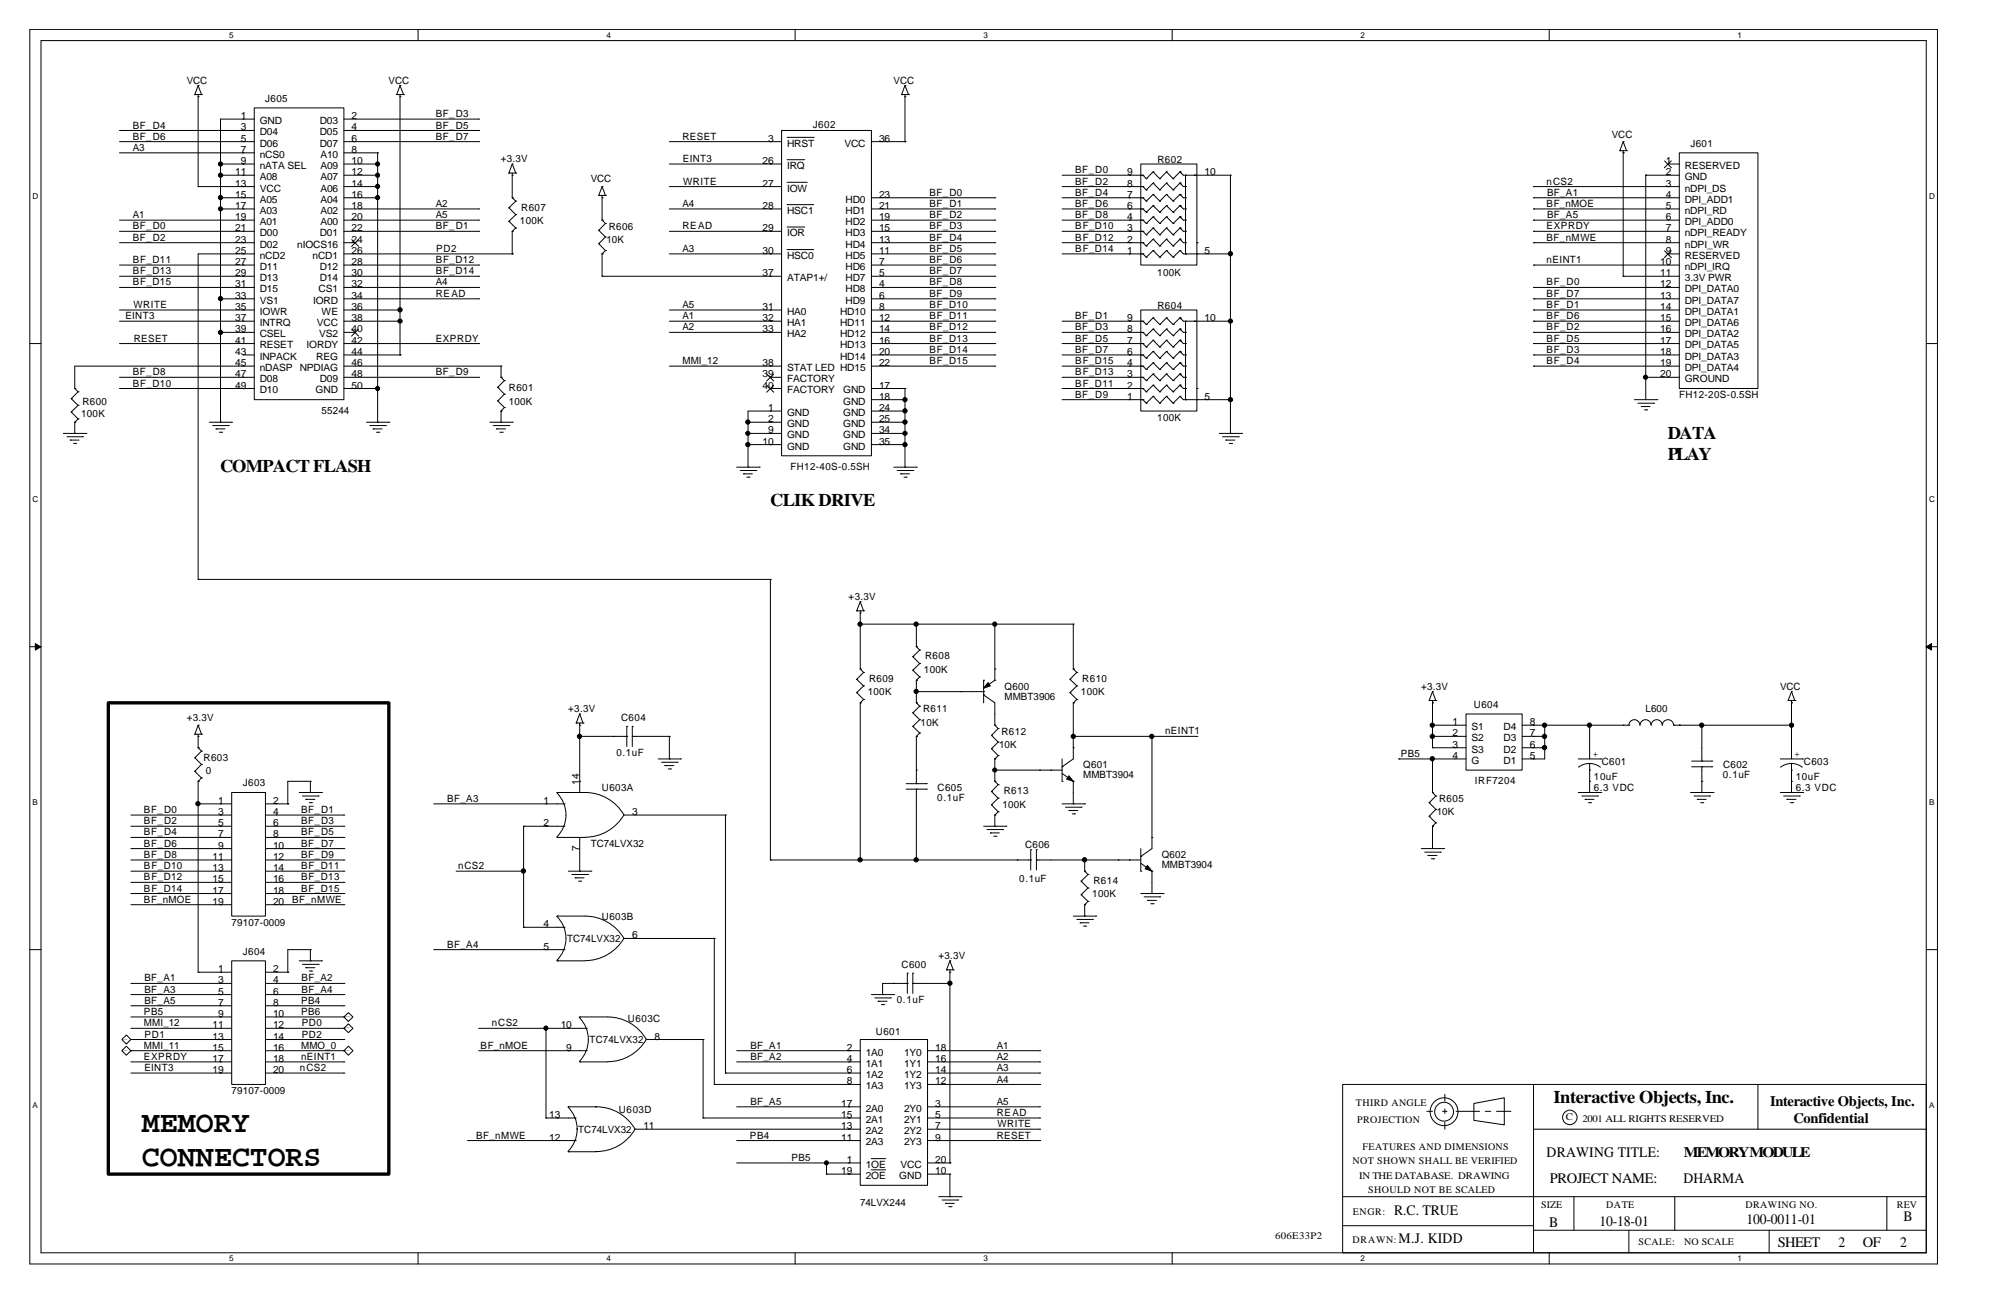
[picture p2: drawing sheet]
<svg xmlns="http://www.w3.org/2000/svg" width="432mm" height="279mm" viewBox="0 0 432 279" stroke-linecap="round" stroke-linejoin="round" font-family="sans-serif">
<defs><g id="words">
<g font-size="6.5">
<text x="30.6" y="244.3">MEMORY</text>
<text x="30.6" y="251.6">CONNECTORS</text>
</g>
<g font-size="3.9">
<text x="359.9" y="94.7">DATA</text>
<text x="47.5" y="101.9">COMPACT FLASH</text>
<text x="359.9" y="99.2">PLAY</text>
<text x="166.2" y="109.2">CLIK DRIVE</text>
<text x="335.2" y="238">Interactive Objects, Inc.</text>
</g>
<g font-size="3.1">
<text x="382" y="238.6">Interactive Objects, Inc.</text>
<text x="387" y="242.3">Confidential</text>
<text x="333.8" y="249.6">DRAWING TITLE:</text>
<text x="363.3" y="249.7">MEMORY MODULE</text>
<text x="334.5" y="255.2">PROJECT NAME:</text>
<text x="363.3" y="255.2">DHARMA</text>
<text x="300.8" y="262.2">R.C. TRUE</text>
<text x="410.8" y="263.4">B</text>
<text x="301.8" y="268.3">M.J. KIDD</text>
<text x="334.3" y="264.6">B</text>
<text x="345.1" y="264.4">10-18-01</text>
<text x="376.9" y="264.2">100-0011-01</text>
<text x="383.6" y="269">SHEET</text>
<text x="396.7" y="269">2</text>
<text x="402" y="269">OF</text>
<text x="410" y="269">2</text>
</g>
<g font-size="2.2">
<text x="40.3" y="18.1">VCC</text>
<text x="57.2" y="21.9">J605</text>
<text x="83.9" y="18.1">VCC</text>
<text x="192.8" y="18.1">VCC</text>
<text x="28.7" y="27.7">BF_D4</text>
<text x="51.9" y="25.7">1</text>
<text x="51.9" y="28.2">3</text>
<text x="56" y="26.8">GND</text>
<text x="56" y="29.2">D04</text>
<text x="69" y="26.8">D03</text>
<text x="69" y="29.2">D05</text>
<text x="75.9" y="25.7">2</text>
<text x="75.9" y="28.2">4</text>
<text x="94" y="25.3">BF_D3</text>
<text x="94" y="27.7">BF_D5</text>
<text x="175.4" y="27.5">J602</text>
<text x="347.8" y="29.7">VCC</text>
<text x="28.7" y="30.1">BF_D6</text>
<text x="28.7" y="32.6">A3</text>
<text x="51.9" y="30.6">5</text>
<text x="51.9" y="33">7</text>
<text x="51.9" y="35.4">9</text>
<text x="56" y="31.6">D06</text>
<text x="56" y="34">nCS0</text>
<text x="69" y="31.6">D07</text>
<text x="69.1" y="34">A10</text>
<text x="75.9" y="33">8</text>
<text x="75.9" y="35.4">10</text>
<text x="75.9" y="30.6">6</text>
<text x="94" y="30.1">BF_D7</text>
<text x="108.1" y="35">+3.3V</text>
<text x="147.3" y="30.1">RESET</text>
<text x="147.4" y="35">EINT3</text>
<text x="164.5" y="35.4">26</text>
<text x="165.7" y="30.6">3</text>
<text x="169.8" y="31.6">HRST</text>
<text x="182.2" y="31.6">VCC</text>
<text x="189.7" y="30.6">36</text>
<text x="249.8" y="35.3">R602</text>
<text x="359.5" y="35.4">1</text>
<text x="364.8" y="31.6">J601</text>
<text x="50.8" y="37.8">11</text>
<text x="50.8" y="40.3">13</text>
<text x="56" y="36.4">nATA SEL</text>
<text x="56" y="38.9">A08</text>
<text x="56" y="41.3">VCC</text>
<text x="69.1" y="36.4">A09</text>
<text x="69.1" y="38.9">A07</text>
<text x="69.1" y="41.3">A06</text>
<text x="75.9" y="37.8">12</text>
<text x="75.9" y="40.3">14</text>
<text x="127.5" y="39.4">VCC</text>
<text x="147.4" y="39.8">WRITE</text>
<text x="164.5" y="40.3">27</text>
<text x="169.8" y="36.4">IRQ</text>
<text x="169.8" y="41.3">IOW</text>
<text x="232" y="37.4">BF_D0</text>
<text x="232" y="39.8">BF_D2</text>
<text x="243.2" y="40.3">8</text>
<text x="243.2" y="37.8">9</text>
<text x="259.9" y="37.8">10</text>
<text x="333.8" y="39.8">nCS2</text>
<text x="359.5" y="37.8">2</text>
<text x="359.5" y="40.3">3</text>
<text x="363.6" y="36.4">RESERVED</text>
<text x="363.6" y="38.9">GND</text>
<text x="363.6" y="41.3">nDPI_DS</text>
<text x="28.7" y="47.1">A1</text>
<text x="50.8" y="42.7">15</text>
<text x="50.8" y="45.1">17</text>
<text x="50.8" y="47.5">19</text>
<text x="56" y="43.7">A05</text>
<text x="56" y="46.1">A03</text>
<text x="69.1" y="43.7">A04</text>
<text x="69.1" y="46.1">A02</text>
<text x="75.9" y="42.7">16</text>
<text x="75.9" y="45.1">18</text>
<text x="75.9" y="47.5">20</text>
<text x="94" y="47.1">A5</text>
<text x="94" y="44.7">A2</text>
<text x="112.5" y="45.4">R607</text>
<text x="147.3" y="44.7">A4</text>
<text x="164.5" y="45.1">28</text>
<text x="169.8" y="46.1">HSC1</text>
<text x="182.5" y="46.1">HD1</text>
<text x="182.5" y="43.7">HD0</text>
<text x="189.7" y="47.5">19</text>
<text x="189.7" y="45.1">21</text>
<text x="189.7" y="42.7">23</text>
<text x="200.6" y="42.2">BF_D0</text>
<text x="200.6" y="44.7">BF_D1</text>
<text x="200.6" y="47.1">BF_D2</text>
<text x="232" y="42.2">BF_D4</text>
<text x="232" y="44.7">BF_D6</text>
<text x="232" y="47.1">BF_D8</text>
<text x="243.2" y="47.5">4</text>
<text x="243.2" y="45.1">6</text>
<text x="243.2" y="42.7">7</text>
<text x="333.8" y="44.7">BF_nMOE</text>
<text x="333.8" y="47.1">BF_A5</text>
<text x="333.8" y="42.2">BF_A1</text>
<text x="359.5" y="42.7">4</text>
<text x="359.5" y="45.1">5</text>
<text x="359.5" y="47.5">6</text>
<text x="363.6" y="43.7">DPI_ADD1</text>
<text x="363.6" y="46.1">nDPI_RD</text>
<text x="28.7" y="49.5">BF_D0</text>
<text x="28.7" y="51.9">BF_D2</text>
<text x="50.8" y="49.9">21</text>
<text x="50.8" y="52.4">23</text>
<text x="56" y="48.6">A01</text>
<text x="56" y="51">D00</text>
<text x="56" y="53.4">D02</text>
<text x="64.1" y="53.4">nIOCS16</text>
<text x="69" y="51">D01</text>
<text x="69.1" y="48.6">A00</text>
<text x="75.9" y="49.9">22</text>
<text x="75.9" y="52.4">24</text>
<text x="94" y="49.5">BF_D1</text>
<text x="112.2" y="48.3">100K</text>
<text x="130.9" y="52.5">10K</text>
<text x="131.4" y="49.5">R606</text>
<text x="147.3" y="49.5">READ</text>
<text x="164.5" y="49.9">29</text>
<text x="169.8" y="51">IOR</text>
<text x="182.5" y="53.4">HD4</text>
<text x="182.5" y="51">HD3</text>
<text x="182.5" y="48.6">HD2</text>
<text x="189.7" y="52.4">13</text>
<text x="189.7" y="49.9">15</text>
<text x="200.6" y="49.5">BF_D3</text>
<text x="200.6" y="51.9">BF_D4</text>
<text x="232" y="49.5">BF_D10</text>
<text x="232" y="51.9">BF_D12</text>
<text x="243.2" y="49.9">3</text>
<text x="243.2" y="52.4">2</text>
<text x="333.8" y="49.5">EXPRDY</text>
<text x="333.8" y="51.9">BF_nMWE</text>
<text x="359.5" y="49.9">7</text>
<text x="359.5" y="52.4">8</text>
<text x="363.6" y="48.6">DPI_ADD0</text>
<text x="363.6" y="51">nDPI_READY</text>
<text x="363.6" y="53.4">nDPI_WR</text>
<text x="28.7" y="56.8">BF_D11</text>
<text x="28.7" y="59.2">BF_D13</text>
<text x="50.8" y="54.8">25</text>
<text x="50.8" y="57.2">27</text>
<text x="50.8" y="59.6">29</text>
<text x="56" y="55.8">nCD2</text>
<text x="56" y="58.3">D11</text>
<text x="67.4" y="55.8">nCD1</text>
<text x="69" y="58.3">D12</text>
<text x="75.9" y="54.8">26</text>
<text x="75.9" y="57.2">28</text>
<text x="75.9" y="59.6">30</text>
<text x="94" y="56.8">BF_D12</text>
<text x="94" y="59.2">BF_D14</text>
<text x="94.1" y="54.4">PD2</text>
<text x="147.3" y="54.4">A3</text>
<text x="164.5" y="59.6">37</text>
<text x="164.5" y="54.8">30</text>
<text x="169.8" y="55.8">HSC0</text>
<text x="182.5" y="58.3">HD6</text>
<text x="182.5" y="55.8">HD5</text>
<text x="189.7" y="59.6">5</text>
<text x="189.7" y="57.2">7</text>
<text x="189.7" y="54.8">11</text>
<text x="200.6" y="56.8">BF_D6</text>
<text x="200.6" y="54.4">BF_D5</text>
<text x="200.6" y="59.2">BF_D7</text>
<text x="232" y="54.4">BF_D14</text>
<text x="243.2" y="54.8">1</text>
<text x="249.7" y="59.5">100K</text>
<text x="259.9" y="54.8">5</text>
<text x="333.8" y="56.8">nEINT1</text>
<text x="358.3" y="57.2">10</text>
<text x="358.3" y="59.6">11</text>
<text x="359.5" y="54.8">9</text>
<text x="363.6" y="55.8">RESERVED</text>
<text x="363.6" y="58.3">nDPI_IRQ</text>
<text x="28.7" y="61.6">BF_D15</text>
<text x="50.8" y="62">31</text>
<text x="50.8" y="64.5">33</text>
<text x="56" y="60.7">D13</text>
<text x="56" y="63.1">D15</text>
<text x="56" y="65.5">VS1</text>
<text x="67.6" y="65.5">IORD</text>
<text x="68.7" y="63.1">CS1</text>
<text x="69" y="60.7">D14</text>
<text x="75.9" y="62">32</text>
<text x="75.9" y="64.5">34</text>
<text x="94" y="61.6">A4</text>
<text x="94" y="64.1">READ</text>
<text x="169.8" y="60.7">ATAP1+/</text>
<text x="182.5" y="63.1">HD8</text>
<text x="182.5" y="60.7">HD7</text>
<text x="182.5" y="65.5">HD9</text>
<text x="189.7" y="62">4</text>
<text x="189.7" y="64.5">6</text>
<text x="200.6" y="64.1">BF_D9</text>
<text x="200.6" y="61.6">BF_D8</text>
<text x="333.8" y="61.6">BF_D0</text>
<text x="333.8" y="64.1">BF_D7</text>
<text x="358.3" y="62">12</text>
<text x="358.3" y="64.5">13</text>
<text x="363.6" y="60.7">3.3V PWR</text>
<text x="363.6" y="63.1">DPI_DATA0</text>
<text x="363.6" y="65.5">DPI_DATA7</text>
<text x="27.1" y="68.9">EINT3</text>
<text x="28.8" y="66.5">WRITE</text>
<text x="50.8" y="66.9">35</text>
<text x="50.8" y="69.3">37</text>
<text x="50.8" y="71.7">39</text>
<text x="56" y="67.9">IOWR</text>
<text x="56" y="70.4">INTRQ</text>
<text x="68.4" y="70.4">VCC</text>
<text x="69.4" y="67.9">WE</text>
<text x="75.9" y="66.9">36</text>
<text x="75.9" y="71.7">40</text>
<text x="75.9" y="69.3">38</text>
<text x="147.3" y="66.5">A5</text>
<text x="147.3" y="71.3">A2</text>
<text x="147.3" y="68.9">A1</text>
<text x="164.5" y="66.9">31</text>
<text x="164.5" y="69.3">32</text>
<text x="164.5" y="71.7">33</text>
<text x="169.8" y="67.9">HA0</text>
<text x="169.8" y="70.4">HA1</text>
<text x="181.3" y="67.9">HD10</text>
<text x="181.3" y="70.4">HD11</text>
<text x="189.7" y="66.9">8</text>
<text x="189.7" y="69.3">12</text>
<text x="189.7" y="71.7">14</text>
<text x="200.6" y="66.5">BF_D10</text>
<text x="200.6" y="68.9">BF_D11</text>
<text x="200.6" y="71.3">BF_D12</text>
<text x="232" y="71.3">BF_D3</text>
<text x="232" y="68.9">BF_D1</text>
<text x="243.2" y="71.7">8</text>
<text x="243.2" y="69.3">9</text>
<text x="249.8" y="66.7">R604</text>
<text x="259.9" y="69.3">10</text>
<text x="333.8" y="71.3">BF_D2</text>
<text x="333.8" y="66.5">BF_D1</text>
<text x="333.8" y="68.9">BF_D6</text>
<text x="358.3" y="66.9">14</text>
<text x="358.3" y="69.3">15</text>
<text x="358.3" y="71.7">16</text>
<text x="363.6" y="67.9">DPI_DATA1</text>
<text x="363.6" y="70.4">DPI_DATA6</text>
<text x="28.9" y="73.7">RESET</text>
<text x="50.8" y="74.1">41</text>
<text x="50.8" y="76.6">43</text>
<text x="56" y="72.8">CSEL</text>
<text x="56" y="75.2">RESET</text>
<text x="56" y="77.6">INPACK</text>
<text x="66.2" y="75.2">IORDY</text>
<text x="68.2" y="77.6">REG</text>
<text x="68.9" y="72.8">VS2</text>
<text x="75.9" y="76.6">44</text>
<text x="75.9" y="74.1">42</text>
<text x="94" y="73.7">EXPRDY</text>
<text x="169.8" y="72.8">HA2</text>
<text x="181.3" y="72.8">HD12</text>
<text x="181.3" y="75.2">HD13</text>
<text x="181.3" y="77.6">HD14</text>
<text x="189.7" y="74.1">16</text>
<text x="189.7" y="76.6">20</text>
<text x="200.6" y="76.2">BF_D14</text>
<text x="200.6" y="73.7">BF_D13</text>
<text x="232" y="76.2">BF_D7</text>
<text x="232" y="73.7">BF_D5</text>
<text x="243.2" y="76.6">6</text>
<text x="243.2" y="74.1">7</text>
<text x="333.8" y="76.2">BF_D3</text>
<text x="333.8" y="73.7">BF_D5</text>
<text x="358.3" y="74.1">17</text>
<text x="358.3" y="76.6">18</text>
<text x="363.6" y="72.8">DPI_DATA2</text>
<text x="363.6" y="75.2">DPI_DATA5</text>
<text x="363.6" y="77.6">DPI_DATA3</text>
<text x="28.7" y="83.4">BF_D10</text>
<text x="28.7" y="81">BF_D8</text>
<text x="50.8" y="79">45</text>
<text x="50.8" y="81.4">47</text>
<text x="50.8" y="83.8">49</text>
<text x="56" y="80.1">nDASP</text>
<text x="56" y="82.5">D08</text>
<text x="64.7" y="80.1">NPDIAG</text>
<text x="69" y="82.5">D09</text>
<text x="75.9" y="81.4">48</text>
<text x="75.9" y="83.8">50</text>
<text x="75.9" y="79">46</text>
<text x="94" y="81">BF_D9</text>
<text x="147.3" y="78.6">MMI_12</text>
<text x="164.5" y="79">38</text>
<text x="164.5" y="81.4">39</text>
<text x="164.5" y="83.8">40</text>
<text x="169.8" y="80.1">STAT LED HD15</text>
<text x="169.8" y="82.5">FACTORY</text>
<text x="189.7" y="83.8">17</text>
<text x="189.7" y="79">22</text>
<text x="200.6" y="78.6">BF_D15</text>
<text x="232" y="78.6">BF_D15</text>
<text x="232" y="81">BF_D13</text>
<text x="232" y="83.4">BF_D11</text>
<text x="243.2" y="81.4">3</text>
<text x="243.2" y="79">4</text>
<text x="243.2" y="83.8">2</text>
<text x="333.8" y="78.6">BF_D4</text>
<text x="358.3" y="79">19</text>
<text x="358.3" y="81.4">20</text>
<text x="363.6" y="80.1">DPI_DATA4</text>
<text x="363.6" y="82.5">GROUND</text>
<text x="17.5" y="90">100K</text>
<text x="17.8" y="87.3">R600</text>
<text x="56" y="84.9">D10</text>
<text x="68.1" y="84.9">GND</text>
<text x="69.3" y="89.2">55244</text>
<text x="109.8" y="87.3">100K</text>
<text x="109.8" y="84.4">R601</text>
<text x="165.7" y="88.7">1</text>
<text x="169.8" y="89.7">GND</text>
<text x="169.8" y="84.9">FACTORY</text>
<text x="181.9" y="84.9">GND</text>
<text x="181.9" y="87.3">GND</text>
<text x="181.9" y="89.7">GND</text>
<text x="189.7" y="86.2">18</text>
<text x="189.7" y="88.7">24</text>
<text x="232" y="85.8">BF_D9</text>
<text x="243.2" y="86.2">1</text>
<text x="259.9" y="86.2">5</text>
<text x="362.3" y="85.9">FH12-20S-0.5SH</text>
<text x="164.5" y="95.9">10</text>
<text x="165.7" y="91.1">2</text>
<text x="165.7" y="93.5">9</text>
<text x="169.8" y="92.2">GND</text>
<text x="169.8" y="94.6">GND</text>
<text x="181.9" y="92.2">GND</text>
<text x="181.9" y="94.6">GND</text>
<text x="189.7" y="91.1">25</text>
<text x="189.7" y="93.5">34</text>
<text x="189.7" y="95.9">35</text>
<text x="249.7" y="90.9">100K</text>
<text x="169.8" y="97">GND</text>
<text x="170.6" y="101.3">FH12-40S-0.5SH</text>
<text x="181.9" y="97">GND</text>
<text x="183.1" y="129.5">+3.3V</text>
<text x="199.6" y="142.3">R608</text>
<text x="187.5" y="147.1">R609</text>
<text x="199.4" y="145.2">100K</text>
<text x="216.8" y="148.8">Q600</text>
<text x="233.6" y="147.1">R610</text>
<text x="306.7" y="148.8">+3.3V</text>
<text x="384.1" y="148.8">VCC</text>
<text x="40.3" y="155.6">+3.3V</text>
<text x="122.6" y="153.7">+3.3V</text>
<text x="134" y="155.6">C604</text>
<text x="187.3" y="150">100K</text>
<text x="199.2" y="153.7">R611</text>
<text x="216.8" y="151">MMBT3906</text>
<text x="233.3" y="150">100K</text>
<text x="318.1" y="152.7">U604</text>
<text x="355.1" y="153.7">L600</text>
<text x="198.6" y="156.5">10K</text>
<text x="215.6" y="161.4">10K</text>
<text x="216.1" y="158.5">R612</text>
<text x="251.4" y="158.5">nEINT1</text>
<text x="313.4" y="156.5">1</text>
<text x="313.4" y="158.9">2</text>
<text x="313.4" y="161.3">3</text>
<text x="317.5" y="157.5">S1</text>
<text x="317.5" y="159.9">S2</text>
<text x="324.4" y="159.9">D3</text>
<text x="324.4" y="157.5">D4</text>
<text x="330.1" y="161.3">6</text>
<text x="330.1" y="158.9">7</text>
<text x="330.1" y="156.5">8</text>
<text x="43.9" y="164.3">R603</text>
<text x="44.4" y="167">0</text>
<text x="133" y="163.1">0.1uF</text>
<text x="233.8" y="165.8">Q601</text>
<text x="233.8" y="167.9">MMBT3904</text>
<text x="302.3" y="163.3">PB5</text>
<text x="313.4" y="163.7">4</text>
<text x="317.5" y="162.4">S3</text>
<text x="317.5" y="164.8">G</text>
<text x="324.4" y="164.8">D1</text>
<text x="324.4" y="162.4">D2</text>
<text x="330.1" y="163.7">5</text>
<text x="343.7" y="163.4">+</text>
<text x="345.7" y="165.1">C601</text>
<text x="371.8" y="167.9">0.1uF</text>
<text x="371.8" y="165.8">C602</text>
<text x="387.3" y="163.4">+</text>
<text x="389.3" y="165.1">C603</text>
<text x="47.1" y="173.4">1</text>
<text x="52.4" y="169.6">J603</text>
<text x="58.9" y="173.4">2</text>
<text x="96.5" y="173">BF_A3</text>
<text x="117.3" y="173.4">1</text>
<text x="125" y="169.3" transform="rotate(-90 125 169.3)">14</text>
<text x="129.9" y="170.6">U603A</text>
<text x="202.3" y="172.8">0.1uF</text>
<text x="202.3" y="170.6">C605</text>
<text x="216.6" y="171.3">R613</text>
<text x="310.6" y="173">R605</text>
<text x="318.3" y="169.2">IRF7204</text>
<text x="343.9" y="168.2">10uF</text>
<text x="343.9" y="170.6">6.3 VDC</text>
<text x="387.5" y="170.6">6.3 VDC</text>
<text x="387.6" y="168.2">10uF</text>
<text x="31.1" y="175.4">BF_D0</text>
<text x="31.1" y="177.8">BF_D2</text>
<text x="47.1" y="175.9">3</text>
<text x="47.1" y="178.3">5</text>
<text x="58.9" y="175.9">4</text>
<text x="58.9" y="178.3">6</text>
<text x="65" y="177.8">BF_D3</text>
<text x="65" y="175.4">BF_D1</text>
<text x="117.3" y="178.3">2</text>
<text x="136.4" y="175.9">3</text>
<text x="216.3" y="174.2">100K</text>
<text x="310" y="175.9">10K</text>
<text x="31.1" y="180.3">BF_D4</text>
<text x="31.1" y="185.1">BF_D8</text>
<text x="31.1" y="182.7">BF_D6</text>
<text x="45.9" y="185.5">11</text>
<text x="47.1" y="180.7">7</text>
<text x="47.1" y="183.1">9</text>
<text x="58.9" y="180.7">8</text>
<text x="58.9" y="183.1">10</text>
<text x="58.9" y="185.5">12</text>
<text x="65" y="180.3">BF_D5</text>
<text x="65" y="185.1">BF_D9</text>
<text x="65" y="182.7">BF_D7</text>
<text x="125" y="183.6" transform="rotate(-90 125 183.6)">7</text>
<text x="127.5" y="182.7">TC74LVX32</text>
<text x="221.2" y="183">C606</text>
<text x="250.7" y="185.1">Q602</text>
<text x="31.1" y="189.9">BF_D12</text>
<text x="31.1" y="187.5">BF_D10</text>
<text x="45.9" y="188">13</text>
<text x="45.9" y="190.4">15</text>
<text x="58.9" y="188">14</text>
<text x="58.9" y="190.4">16</text>
<text x="65" y="189.9">BF_D13</text>
<text x="65" y="187.5">BF_D11</text>
<text x="98.8" y="187.5">nCS2</text>
<text x="220" y="190.2">0.1uF</text>
<text x="236" y="190.7">R614</text>
<text x="250.7" y="187.3">MMBT3904</text>
<text x="31.1" y="192.4">BF_D14</text>
<text x="31.1" y="194.8">BF_nMOE</text>
<text x="45.9" y="192.8">17</text>
<text x="45.9" y="195.2">19</text>
<text x="58.9" y="192.8">18</text>
<text x="58.9" y="195.2">20</text>
<text x="63" y="194.8">BF_nMWE</text>
<text x="65" y="192.4">BF_D15</text>
<text x="235.7" y="193.6">100K</text>
<text x="50" y="199.7">79107-0009</text>
<text x="117.3" y="200.1">4</text>
<text x="122.4" y="203.3">TC74LVX32</text>
<text x="129.9" y="198.5">U603B</text>
<text x="136.4" y="202.5">6</text>
<text x="47.1" y="209.8">1</text>
<text x="52.4" y="206">J604</text>
<text x="58.9" y="209.8">2</text>
<text x="96.5" y="204.5">BF_A4</text>
<text x="117.3" y="204.9">5</text>
<text x="194.6" y="208.9">C600</text>
<text x="202.5" y="206.9">+3.3V</text>
<text x="31.2" y="211.8">BF_A1</text>
<text x="31.2" y="214.2">BF_A3</text>
<text x="47.1" y="212.2">3</text>
<text x="47.1" y="214.6">5</text>
<text x="58.9" y="212.2">4</text>
<text x="58.9" y="214.6">6</text>
<text x="65.1" y="214.2">BF_A4</text>
<text x="65.1" y="211.8">BF_A2</text>
<text x="31.1" y="219">PB5</text>
<text x="31.1" y="221.4">MMI_12</text>
<text x="31.2" y="216.6">BF_A5</text>
<text x="45.9" y="221.9">11</text>
<text x="47.1" y="217">7</text>
<text x="47.1" y="219.4">9</text>
<text x="58.9" y="217">8</text>
<text x="58.9" y="219.4">10</text>
<text x="58.9" y="221.9">12</text>
<text x="65" y="219">PB6</text>
<text x="65" y="216.6">PB4</text>
<text x="65.1" y="221.4">PD0</text>
<text x="106.1" y="221.4">nCS2</text>
<text x="121" y="221.9">10</text>
<text x="135.5" y="220.5">U603C</text>
<text x="193.5" y="216.4">0.1uF</text>
<text x="31.1" y="226.3">MMI_11</text>
<text x="31.2" y="223.9">PD1</text>
<text x="45.9" y="224.3">13</text>
<text x="45.9" y="226.7">15</text>
<text x="58.9" y="224.3">14</text>
<text x="58.9" y="226.7">16</text>
<text x="65" y="226.3">MMO_0</text>
<text x="65.1" y="223.9">PD2</text>
<text x="103.7" y="226.3">BF_nMOE</text>
<text x="122.2" y="226.7">9</text>
<text x="127.2" y="225.1">TC74LVX32</text>
<text x="141.3" y="224.3">8</text>
<text x="161.9" y="226.3">BF_A1</text>
<text x="182.7" y="226.7">2</text>
<text x="186.8" y="227.8">1A0</text>
<text x="189" y="223.4">U601</text>
<text x="195.1" y="227.8">1Y0</text>
<text x="201.8" y="226.7">18</text>
<text x="215.1" y="226.3">A1</text>
<text x="31.1" y="228.7">EXPRDY</text>
<text x="31.2" y="231.1">EINT3</text>
<text x="45.9" y="229.1">17</text>
<text x="45.9" y="231.5">19</text>
<text x="58.9" y="229.1">18</text>
<text x="58.9" y="231.5">20</text>
<text x="64.7" y="231.1">nCS2</text>
<text x="65" y="228.7">nEINT1</text>
<text x="161.9" y="228.7">BF_A2</text>
<text x="182.7" y="229.1">4</text>
<text x="182.7" y="231.5">6</text>
<text x="182.7" y="234">8</text>
<text x="186.8" y="230.2">1A1</text>
<text x="186.8" y="232.6">1A2</text>
<text x="195.1" y="232.6">1Y2</text>
<text x="195.1" y="230.2">1Y1</text>
<text x="201.8" y="234">12</text>
<text x="201.8" y="231.5">14</text>
<text x="201.8" y="229.1">16</text>
<text x="215.1" y="228.7">A2</text>
<text x="215.1" y="231.1">A3</text>
<text x="215.1" y="233.6">A4</text>
<text x="50" y="236">79107-0009</text>
<text x="161.9" y="238.4">BF_A5</text>
<text x="181.5" y="238.8">17</text>
<text x="186.8" y="239.9">2A0</text>
<text x="186.8" y="235">1A3</text>
<text x="195.1" y="235">1Y3</text>
<text x="195.1" y="239.9">2Y0</text>
<text x="201.8" y="238.8">3</text>
<text x="215.1" y="238.4">A5</text>
<text x="292.6" y="238.6">THIRD ANGLE</text>
<text x="102.7" y="245.7">BF_nMWE</text>
<text x="118.5" y="241.2">13</text>
<text x="124.8" y="244.5">TC74LVX32</text>
<text x="133.5" y="240.1">U603D</text>
<text x="138.9" y="243.6">11</text>
<text x="161.8" y="245.7">PB4</text>
<text x="181.5" y="243.6">13</text>
<text x="181.5" y="241.2">15</text>
<text x="186.8" y="244.7">2A2</text>
<text x="186.8" y="242.3">2A1</text>
<text x="195.1" y="242.3">2Y1</text>
<text x="195.1" y="244.7">2Y2</text>
<text x="201.8" y="241.2">5</text>
<text x="201.8" y="243.6">7</text>
<text x="215.1" y="245.7">RESET</text>
<text x="215.1" y="240.8">READ</text>
<text x="215.2" y="243.2">WRITE</text>
<text x="292.9" y="242.2">PROJECTION</text>
<text x="337.9" y="241.7">C</text>
<text x="341.5" y="242">2001 ALL RIGHTS RESERVED</text>
<text x="118.5" y="246.1">12</text>
<text x="170.8" y="250.5">PB5</text>
<text x="181.5" y="246.1">11</text>
<text x="182.7" y="250.9">1</text>
<text x="186.8" y="247.1">2A3</text>
<text x="186.8" y="252">1OE</text>
<text x="194.3" y="252">VCC</text>
<text x="195.1" y="247.1">2Y3</text>
<text x="201.8" y="250.9">20</text>
<text x="201.8" y="246.1">9</text>
<text x="291.9" y="251.2">NOT SHOWN SHALL BE VERIFIED</text>
<text x="294" y="248">FEATURES AND DIMENSIONS</text>
<text x="181.5" y="253.3">19</text>
<text x="186.8" y="254.4">2OE</text>
<text x="194.1" y="254.4">GND</text>
<text x="201.8" y="253.3">10</text>
<text x="293.3" y="254.3">IN THE DATABASE. DRAWING</text>
<text x="295.3" y="257.5">SHOULD NOT BE SCALED</text>
<text x="185.6" y="260.2">74LVX244</text>
<text x="291.9" y="262">ENGR:</text>
<text x="332.6" y="260.6">SIZE</text>
<text x="346.6" y="260.6">DATE</text>
<text x="376.7" y="260.6">DRAWING NO.</text>
<text x="409.3" y="260.6">REV</text>
<text x="275.2" y="267.4">606E33P2</text>
<text x="291.9" y="268.1">DRAWN:</text>
<text x="353.6" y="268.6">SCALE:</text>
<text x="363.4" y="268.6">NO SCALE</text>
</g>
<g font-size="1.7">
<text x="49.5" y="8.2">5</text>
<text x="130.9" y="8.2">4</text>
<text x="212.2" y="8.2">3</text>
<text x="293.6" y="8.2">2</text>
<text x="374.9" y="8.2">1</text>
<text x="7" y="43">D</text>
<text x="416.3" y="43">D</text>
<text x="7" y="108.4">C</text>
<text x="416.3" y="108.4">C</text>
<text x="7" y="173.8">B</text>
<text x="416.3" y="173.8">B</text>
<text x="7" y="239.1">A</text>
<text x="416.3" y="239.1">A</text>
<text x="49.5" y="272.1">5</text>
<text x="130.9" y="272.1">4</text>
<text x="212.2" y="272.1">3</text>
<text x="293.6" y="272.1">2</text>
<text x="374.9" y="272.1">1</text>
</g>
<g font-size=".2">
<text x="74.6" y="221.9">TP4</text>
<text x="74.6" y="219.5">TP8</text>
<text x="26.7" y="226.7">TP2</text>
<text x="26.7" y="224.3">TP5</text>
<text x="74.6" y="226.7">TP7</text>
</g>
</g></defs>
<path d="M6.4 6.3h411.7v266.4h-411.7zM8.9 8.8h406.8v261.5h-406.8z" fill="none" stroke="#000" stroke-width=".22"/>
<g fill="#fff">
<path d="M49.5 6.6h.9v2h-.9z"/>
<path d="M49.5 270.6h.9v1.9h-.9z"/>
</g>
<path d="M90.2 6.3v2.5M90.2 270.3v2.4" fill="none" stroke="#000" stroke-width=".22"/>
<g fill="#fff">
<path d="M130.9 6.6h.9v2h-.9z"/>
<path d="M130.9 270.6h.9v1.9h-.9z"/>
</g>
<path d="M171.6 6.3v2.5M171.6 270.3v2.4" fill="none" stroke="#000" stroke-width=".22"/>
<g fill="#fff">
<path d="M212.2 6.6h.9v2h-.9z"/>
<path d="M212.2 270.6h.9v1.9h-.9z"/>
</g>
<path d="M252.9 6.3v2.5M252.9 270.3v2.4" fill="none" stroke="#000" stroke-width=".22"/>
<g fill="#fff">
<path d="M293.6 6.6h.9v2h-.9z"/>
<path d="M293.6 270.6h.9v1.9h-.9z"/>
</g>
<path d="M334.3 6.3v2.5M334.3 270.3v2.4" fill="none" stroke="#000" stroke-width=".22"/>
<g fill="#fff">
<path d="M374.9 6.6h1v2h-1z"/>
<path d="M374.9 270.6h1v1.9h-1z"/>
<path d="M7 41.5h1.3v1.9h-1.3z"/>
<path d="M416.3 41.5h1.2v1.9h-1.2z"/>
<path d="M7 106.8h1.3v2h-1.3z"/>
<path d="M416.3 106.8h1.2v2h-1.2z"/>
</g>
<path d="M6.4 74.1h2.5M415.7 74.1h2.4" fill="none" stroke="#000" stroke-width=".22"/>
<g fill="#fff">
<path d="M7 172.3h1.2v1.9h-1.2z"/>
<path d="M416.3 172.3h1.1v1.9h-1.1z"/>
</g>
<path d="M6.4 139.5h2.5M415.7 139.5h2.4" fill="none" stroke="#000" stroke-width=".22"/>
<g fill="#000" stroke="#000" stroke-width=".22">
<path d="M7.6 138.9l1.2 .7-1.2 .7z" fill-rule="evenodd"/>
<path d="M415.6 139.6l1.2-.7v1.4z" fill-rule="evenodd"/>
</g>
<g fill="#fff">
<path d="M7 237.6h1.2v1.9h-1.2z"/>
<path d="M416.3 237.6h1.1v1.9h-1.1z"/>
</g>
<g fill="none" stroke="#000" stroke-width=".22">
<path d="M42.8 18.5h.1M42.8 18.5l.7 1.9M42.8 18.5l-.8 1.9M86.3 18.5h.1M86.3 18.5l.8 1.9M86.3 18.5l-.7 1.9M195.3 18.5h.1M195.3 18.5l.7 1.9M195.3 18.5l-.7 1.9M25.8 28.1h29.1M25.8 30.6h29.1M25.8 33h29.1"/>
<path d="M42 20.4h.1M42 20.4h1.5M42.8 20.9h.1M42.8 20.4v19.9M43.5 20.4h.1M47.6 35.4h.1M47.6 37.8h.1M47.6 35.4h7.3M47.6 37.8h7.3M52.5 25.7h.1M52.5 28.1h.1M52.5 30.6h.1"/>
<path d="M52.5 33h.1M52.5 35.4h.1M52.5 37.8h.1M54.9 23.3h19.3v62.9h-19.3zM54.9 25.7h-7.3v65.4M74.2 25.7h29.1M74.2 28.1h29.1M74.2 30.6h29.1M74.2 33h7.3M74.2 35.4h7.3M74.2 37.8h7.3M81.5 33h.1"/>
<path d="M81.5 35.4h.1M81.5 37.8h.1M81.5 33v58.1M85.6 20.4h.1M85.6 20.4h1.5M86.3 20.9h.1M86.3 20.4v56.2M87.1 20.4h.1M103.3 25.7h.1M103.3 28.1h.1M103.3 30.6h.1M109.8 37.3h.1"/>
<path d="M109.8 37.3h1.5M110.5 35.4h.1M110.5 37.8h.1M110.5 37.3v5.4M110.5 35.4l.8 1.9M110.5 35.4l-.7 1.9M111.3 37.3h.1M144.4 30.6h24.3M144.4 35.4h24.3M166.2 30.6h.1M166.2 35.4h.1M168.7 28.1h19.3v70.2h-19.3z"/>
<path d="M169.8 29.6h5.9M169.8 34.5h3.9M169.8 39.3h4.4M188 30.6h7.3M194.6 20.4h.1M194.6 20.4h1.4M195.3 30.6h.1M195.3 20.9h.1M195.3 20.4v10.2M196 20.4h.1M229.2 37.8h17.4M243.7 37.8h.1"/>
<path d="M246.2 35.4h12.1v21.8h-12.1zM246.2 37.8h.1M246.6 37.8h.1M246.6 37.8l.8 .8M247.4 38.6h.1M248.8 37.1h.1M248.8 39.5h.1M248.8 37.1l1.5 1.5M248.8 37.1l-1.4 1.5M248.8 39.5l1.5 1.5M248.8 39.5l-1.4 1.5M250.3 38.6h.1"/>
<path d="M251.7 37.1h.1M251.7 39.5h.1M251.7 37.1l1.5 1.5M251.7 37.1l-1.4 1.5M251.7 39.5l1.5 1.5M251.7 39.5l-1.4 1.5M253.2 38.6h.1M254.6 37.1h.1M254.6 39.5h.1M254.6 39.5l.8 .8h.4M254.6 37.1l.8 .7h10.1M254.6 39.5l.3 .2"/>
<path d="M254.6 37.1l-1.4 1.5M254.6 39.5l-1.4 1.5M255.8 37.8h.1M255.8 37.8v17M257.8 37.8h.1M265.5 37.8h.1M265.5 37.8v55.7M349.5 32.5h.1M349.5 32.5h1.5M350.3 33h.1M350.3 30.6h.1M350.3 32.5v27.1"/>
<path d="M350.3 30.6l.7 1.9M350.3 30.6l-.8 1.9M351 32.5h.1M355.1 37.8h.1M355.1 37.8h7.3M355.1 37.8v48.4M359.2 34.7l1.5 1.5M360 35.4h2.4M360.6 34.7l-1.4 1.5M362.4 33h17v50.8h-17zM25.8 47.5h29.1M25.8 49.9h29.1"/>
<path d="M25.8 52.4h29.1M25.8 57.2h29.1M25.8 59.6h29.1M42.8 40.3h.1M42.8 40.3h12.1M47.6 42.7h.1M47.6 45.1h.1M47.6 45.1h7.3M47.6 42.7h7.3M52.5 47.5h.1M52.5 49.9h.1M52.5 52.4h.1"/>
<path d="M52.5 57.2h.1M52.5 59.6h.1M52.5 40.3h.1M52.5 42.7h.1M52.5 45.1h.1M52.5 54.8h.1M54.9 54.8h-12.1v70.2M74.2 54.8h36.3M74.2 47.5h29.1M74.2 49.9h29.1M74.2 52.4h2.5M74.2 57.2h29.1"/>
<path d="M74.2 59.6h29.1M74.2 45.1h29.1M74.2 40.3h7.3M74.2 42.7h7.3M75.9 51.7l1.5 1.5M77.3 51.7l-1.4 1.5M81.5 40.3h.1M81.5 42.7h.1M103.3 49.9h.1M103.3 47.5h.1M103.3 45.1h.1M103.3 57.2h.1"/>
<path d="M103.3 59.6h.1M109.8 44.8h.1M109.8 47.7h.1M109.8 44.8l1.5 1.5M109.8 47.7l1.5 1.5M110.5 54.8h.1M110.5 42.7h.1M110.5 49.9h.1M110.5 49.9v4.9M110.5 42.7l.8 .7M111.3 43.4h.1M111.3 46.3h.1"/>
<path d="M111.3 49.2h.1M111.3 43.4l-1.5 1.4M111.3 46.3l-1.5 1.4M111.3 49.2l-.8 .7M129.2 42.2h.1M129.2 49.7h.1M129.2 52.6h.1M129.2 42.2h1.4M129.2 49.7l1.4 1.4M129.2 52.6l1.4 1.5M129.9 59.6h.1M129.9 47.5h.1"/>
<path d="M129.9 40.3h.1M129.9 42.7h.1M129.9 54.8h.1M129.9 59.6h38.8M129.9 42.2v5.3M129.9 54.8v4.8M129.9 40.3l.7 1.9M129.9 40.3l-.7 1.9M129.9 47.5l.7 .7M130.6 42.2h.1M130.6 48.2h.1M130.6 51.1h.1"/>
<path d="M130.6 54.1h.1M130.6 48.2l-1.4 1.5M130.6 51.1l-1.4 1.5M130.6 54.1l-.7 .7M144.4 54.8h24.3M144.4 49.9h24.3M144.4 45.1h24.3M144.4 40.3h24.3M166.2 40.3h.1M166.2 45.1h.1M166.2 49.9h.1M166.2 54.8h.1"/>
<path d="M166.2 59.6h.1M169.8 44.2h5.8M169.8 49h3.9M169.8 53.8h5.8M188 54.8h26.7M188 47.5h26.7M188 49.9h26.7M188 52.4h26.7M188 57.2h26.7M188 59.6h26.7M188 45.1h26.7M188 42.7h26.7"/>
<path d="M214.7 42.7h.1M214.7 45.1h.1M214.7 47.5h.1M214.7 49.9h.1M214.7 57.2h.1M214.7 54.8h.1M214.7 52.4h.1M214.7 59.6h.1M229.2 54.8h17.4M229.2 47.5h17.4M229.2 49.9h17.4M229.2 52.4h17.4"/>
<path d="M229.2 45.1h17.4M229.2 40.3h17.4M229.2 42.7h17.4M243.7 40.3h.1M243.7 42.7h.1M243.7 45.1h.1M243.7 54.8h.1M243.7 49.9h.1M243.7 47.5h.1M243.7 52.4h.1M246.2 40.3h.1M246.2 42.7h.1"/>
<path d="M246.2 45.1h.1M246.2 47.5h.1M246.2 49.9h.1M246.2 52.4h.1M246.2 54.8h.1M246.6 40.3h.1M246.6 42.7h.1M246.6 45.1h.1M246.6 47.5h.1M246.6 49.9h.1M246.6 52.4h.1M246.6 54.8h.1"/>
<path d="M246.6 40.3l.8 .7M246.6 42.7l.8 .7M246.6 45.1l.8 .7M246.6 47.5l.8 .7M246.6 49.9l.8 .8M246.6 52.4l.8 .7M246.6 54.8l.8 .7M247.4 41h.1M247.4 43.4h.1M247.4 45.8h.1M247.4 48.2h.1M247.4 50.7h.1"/>
<path d="M247.4 53.1h.1M247.4 55.5h.1M248.8 41.9h.1M248.8 44.4h.1M248.8 46.8h.1M248.8 49.2h.1M248.8 51.6h.1M248.8 54.1h.1M248.8 41.9l1.5 1.5M248.8 41.9l-1.4 1.5M248.8 44.4l1.5 1.4M248.8 44.4l-1.4 1.4"/>
<path d="M248.8 46.8l1.5 1.4M248.8 46.8l-1.4 1.4M248.8 49.2l1.5 1.5M248.8 49.2l-1.4 1.5M248.8 51.6l1.5 1.5M248.8 51.6l-1.4 1.5M248.8 54.1l1.5 1.4M248.8 54.1l-1.4 1.4M250.3 41h.1M250.3 43.4h.1M250.3 45.8h.1M250.3 48.2h.1"/>
<path d="M250.3 50.7h.1M250.3 53.1h.1M250.3 55.5h.1M251.7 41.9h.1M251.7 44.4h.1M251.7 46.8h.1M251.7 49.2h.1M251.7 51.6h.1M251.7 54.1h.1M251.7 41.9l1.5 1.5M251.7 41.9l-1.4 1.5M251.7 44.4l1.5 1.4"/>
<path d="M251.7 44.4l-1.4 1.4M251.7 46.8l1.5 1.4M251.7 46.8l-1.4 1.4M251.7 49.2l1.5 1.5M251.7 49.2l-1.4 1.5M251.7 51.6l1.5 1.5M251.7 51.6l-1.4 1.5M251.7 54.1l1.5 1.4M251.7 54.1l-1.4 1.4M253.2 41h.1M253.2 43.4h.1M253.2 45.8h.1"/>
<path d="M253.2 48.2h.1M253.2 50.7h.1M253.2 53.1h.1M253.2 55.5h.1M254.6 41.9h.1M254.6 44.4h.1M254.6 46.8h.1M254.6 49.2h.1M254.6 51.6h.1M254.6 54.1h.1M254.6 54.1l.8 .7h10.1M254.6 46.8l.8 .7h.4"/>
<path d="M254.6 49.2l.8 .7h.4M254.6 51.6l.8 .8h.4M254.6 44.4l.8 .7h.4M254.6 41.9l.8 .8h.4M254.6 41.9l.3 .3M254.6 51.6l.3 .3M254.6 41.9l-1.4 1.5M254.6 44.4l-1.4 1.4M254.6 46.8l-1.4 1.4M254.6 49.2l-1.4 1.5M254.6 51.6l-1.4 1.5M254.6 54.1l-1.4 1.4"/>
<path d="M255.8 52.4h.1M255.8 49.9h.1M255.8 47.5h.1M255.8 45.1h.1M255.8 42.7h.1M255.8 40.3h.1M255.8 54.8h.1M258.3 52.4h.1M258.3 54.8h.1M265.5 54.8h.1M330.9 45.1h.1M330.9 47.5h.1"/>
<path d="M330.9 49.9h.1M330.9 52.4h.1M330.9 57.2h.1M330.9 42.7h.1M330.9 40.3h.1M330.9 47.5h31.5M330.9 49.9h31.5M330.9 52.4h31.5M330.9 57.2h31.5M330.9 45.1h31.5M330.9 40.3h31.5M330.9 42.7h31.5"/>
<path d="M350.3 59.6h.1M350.3 59.6h12.1M359.2 54.1l1.5 1.5M360 54.8h2.4M360.6 54.1l-1.4 1.5M25.8 69.3h29.1M25.8 62h29.1M25.8 66.9h29.1M25.8 74.1h29.1M47.6 64.5h.1M47.6 71.7h.1M47.6 64.5h7.3"/>
<path d="M47.6 71.7h7.3M52.5 62h.1M52.5 64.5h.1M52.5 66.9h.1M52.5 71.7h.1M52.5 74.1h.1M52.5 79h.1M52.5 69.3h.1M52.5 76.6h2.4M54.9 79h-38.8v4.8M74.2 69.3h12.1M74.2 62h29.1"/>
<path d="M74.2 79h33.9M74.2 64.5h29.1M74.2 66.9h12.1M74.2 71.7h2.5M74.2 74.1h29.1M74.2 76.6h12.1M75.9 71l1.5 1.5M77.3 71l-1.4 1.5M86.3 69.3h.1M86.3 66.9h.1M86.3 76.6h.1M103.3 62h.1"/>
<path d="M103.3 64.5h.1M103.3 74.1h.1M108.1 79h.1M108.1 79v2.4M144.4 69.3h24.3M144.4 79h24.3M144.4 66.9h24.3M144.4 71.7h24.3M166.2 66.9h.1M166.2 71.7h.1M166.2 69.3h.1M166.2 79h.1"/>
<path d="M188 69.3h26.7M188 62h26.7M188 79h26.7M188 64.5h26.7M188 66.9h26.7M188 71.7h26.7M188 74.1h26.7M188 76.6h26.7M214.7 66.9h.1M214.7 64.5h.1M214.7 62h.1M214.7 69.3h.1"/>
<path d="M214.7 76.6h.1M214.7 74.1h.1M214.7 71.7h.1M214.7 79h.1M229.2 69.3h17.4M229.2 79h17.4M229.2 71.7h17.4M229.2 74.1h17.4M229.2 76.6h17.4M243.7 76.6h.1M243.7 71.7h.1M243.7 69.3h.1"/>
<path d="M243.7 74.1h.1M243.7 79h.1M246.2 66.9h12.1v21.8h-12.1zM246.2 69.3h.1M246.2 71.7h.1M246.2 74.1h.1M246.2 76.6h.1M246.2 79h.1M246.6 69.3h.1M246.6 71.7h.1M246.6 74.1h.1M246.6 76.6h.1"/>
<path d="M246.6 79h.1M246.6 69.3l.8 .7M246.6 71.7l.8 .7M246.6 74.1l.8 .8M246.6 76.6l.8 .7M246.6 79l.8 .7M247.4 70h.1M247.4 72.4h.1M247.4 74.9h.1M247.4 77.3h.1M247.4 79.7h.1M248.8 68.6h.1"/>
<path d="M248.8 71h.1M248.8 73.4h.1M248.8 75.8h.1M248.8 78.3h.1M248.8 68.6l1.5 1.4M248.8 68.6l-1.4 1.4M248.8 71l1.5 1.4M248.8 71l-1.4 1.4M248.8 73.4l1.5 1.5M248.8 73.4l-1.4 1.5M248.8 75.8l1.5 1.5M248.8 75.8l-1.4 1.5"/>
<path d="M248.8 78.3l1.5 1.4M248.8 78.3l-1.4 1.4M250.3 70h.1M250.3 72.4h.1M250.3 74.9h.1M250.3 77.3h.1M250.3 79.7h.1M251.7 68.6h.1M251.7 71h.1M251.7 73.4h.1M251.7 75.8h.1M251.7 78.3h.1"/>
<path d="M251.7 68.6l1.5 1.4M251.7 68.6l-1.4 1.4M251.7 71l1.5 1.4M251.7 71l-1.4 1.4M251.7 73.4l1.5 1.5M251.7 73.4l-1.4 1.5M251.7 75.8l1.5 1.5M251.7 75.8l-1.4 1.5M251.7 78.3l1.5 1.4M251.7 78.3l-1.4 1.4M253.2 70h.1M253.2 72.4h.1"/>
<path d="M253.2 74.9h.1M253.2 77.3h.1M253.2 79.7h.1M254.6 68.6h.1M254.6 71h.1M254.6 73.4h.1M254.6 75.8h.1M254.6 78.3h.1M254.6 68.6l.8 .7h10.1M254.6 78.3l.8 .7h.4M254.6 71l.8 .7h.4M254.6 73.4l.8 .7h.4"/>
<path d="M254.6 75.8l.8 .8h.4M254.6 75.8l.3 .3M254.6 78.3l.3 .2M254.6 68.6l-1.4 1.4M254.6 71l-1.4 1.4M254.6 73.4l-1.4 1.5M254.6 75.8l-1.4 1.5M254.6 78.3l-1.4 1.4M255.8 79h.1M255.8 76.6h.1M255.8 74.1h.1M255.8 71.7h.1"/>
<path d="M255.8 69.3h.1M255.8 69.3v16.9M257.8 69.3h.1M265.5 69.3h.1M330.9 62h.1M330.9 71.7h.1M330.9 66.9h.1M330.9 76.6h.1M330.9 69.3h.1M330.9 64.5h.1M330.9 74.1h.1M330.9 79h.1"/>
<path d="M330.9 69.3h31.5M330.9 62h31.5M330.9 79h31.5M330.9 64.5h31.5M330.9 66.9h31.5M330.9 71.7h31.5M330.9 74.1h31.5M330.9 76.6h31.5M13.7 93.5h4.8M14.4 94.2h3.4M15.2 95h.1M15.2 95h1.9"/>
<path d="M15.4 86h.1M15.4 88.9h.1M15.4 86l1.5 1.5M15.4 88.9l1.5 1.5M15.9 95.7h.4M16.1 83.8h.1M16.1 93.5h.1M16.1 91.1h.1M16.1 91.1v2.4M16.1 83.8l.8 .7M16.3 95.7h.1M16.9 84.5h.1"/>
<path d="M16.9 87.5h.1M16.9 90.4h.1M16.9 84.5l-1.5 1.5M16.9 87.5l-1.5 1.4M16.9 90.4l-.8 .7M17.8 94.2h.1M18.5 93.5h.1M25.8 83.8h29.1M25.8 81.4h29.1M45.2 91.1h4.8M45.9 91.8h3.4M46.6 92.5h.1"/>
<path d="M46.6 92.5h2M47.3 93.3h.5M47.6 91.1h.1M47.8 93.3h.1M49.3 91.8h.1M50 91.1h.1M52.5 83.8h.1M52.5 81.4h.1M74.2 83.8h7.3M74.2 81.4h29.1M79.1 91.1h4.8M79.8 91.8h3.4"/>
<path d="M80.5 92.5h.1M80.5 92.5h2M81.2 93.3h.5M81.5 91.1h.1M81.5 83.8h.1M81.7 93.3h.1M83.2 91.8h.1M83.9 91.1h.1M103.3 81.4h.1M105.7 91.1h4.8M106.4 91.8h3.4M107.1 92.5h.1"/>
<path d="M107.1 92.5h2M107.4 83.6h.1M107.4 86.5h.1M107.4 83.6l1.4 1.4M107.4 86.5l1.4 1.4M107.9 93.3h.5M108.1 81.4h.1M108.1 91.1h.1M108.1 88.7h.1M108.1 88.7v2.4M108.1 81.4l.7 .7M108.4 93.3h.1"/>
<path d="M108.8 82.1h.1M108.8 85h.1M108.8 87.9h.1M108.8 82.1l-1.4 1.5M108.8 85l-1.4 1.5M108.8 87.9l-.7 .8M109.8 91.8h.1M110.5 91.1h.1M161.4 91.1h.1M161.4 93.5h.1M161.4 95.9h.1M161.4 91.1h7.3"/>
<path d="M161.4 93.5h7.3M161.4 95.9h7.3M165.5 80.7l1.5 1.5M165.5 83.1l1.5 1.5M166.2 88.7h.1M166.2 91.1h.1M166.2 93.5h.1M166.2 95.9h.1M166.2 83.8h2.5M166.2 81.4h2.5M166.9 80.7l-1.5 1.5M166.9 83.1l-1.5 1.5"/>
<path d="M168.7 88.7h-7.3v12.1M188 86.2h7.3M188 83.8h7.3M188 88.7h7.3M188 91.1h7.3M188 93.5h7.3M188 95.9h7.3M195.3 95.9h.1M195.3 83.8h.1M195.3 86.2h.1M195.3 93.5h.1M195.3 91.1h.1"/>
<path d="M195.3 88.7h.1M195.3 83.8v17M229.2 86.2h17.4M229.2 83.8h17.4M229.2 81.4h17.4M243.7 81.4h.1M243.7 83.8h.1M243.7 86.2h.1M246.2 81.4h.1M246.2 83.8h.1M246.2 86.2h.1M246.6 81.4h.1"/>
<path d="M246.6 83.8h.1M246.6 86.2h.1M246.6 81.4l.8 .7M246.6 83.8l.8 .7M246.6 86.2l.8 .8M247.4 82.1h.1M247.4 84.5h.1M247.4 87h.1M248.8 80.7h.1M248.8 83.1h.1M248.8 85.5h.1M248.8 80.7l1.5 1.4"/>
<path d="M248.8 80.7l-1.4 1.4M248.8 83.1l1.5 1.4M248.8 83.1l-1.4 1.4M248.8 85.5l1.5 1.5M248.8 85.5l-1.4 1.5M250.3 82.1h.1M250.3 84.5h.1M250.3 87h.1M251.7 80.7h.1M251.7 83.1h.1M251.7 85.5h.1M251.7 80.7l1.5 1.4"/>
<path d="M251.7 80.7l-1.4 1.4M251.7 83.1l1.5 1.4M251.7 83.1l-1.4 1.4M251.7 85.5l1.5 1.5M251.7 85.5l-1.4 1.5M253.2 82.1h.1M253.2 84.5h.1M253.2 87h.1M254.6 80.7h.1M254.6 83.1h.1M254.6 85.5h.1M254.6 85.5l.8 .7h10.1"/>
<path d="M254.6 83.1l.8 .7h.4M254.6 80.7l.8 .7h.4M254.6 80.7l-1.4 1.4M254.6 83.1l-1.4 1.4M254.6 85.5l-1.4 1.5M255.8 83.8h.1M255.8 81.4h.1M255.8 86.2h.1M258.3 83.8h.1M258.3 86.2h.1M263.1 93.5h4.8M263.8 94.2h3.4"/>
<path d="M264.5 95h.1M264.5 95h2M265.3 95.7h.5M265.5 93.5h.1M265.5 86.2h.1M265.8 95.7h.1M267.2 94.2h.1M267.9 93.5h.1M352.7 86.2h4.8M353.4 87h3.4M354.2 87.7h.1M354.2 87.7h1.9"/>
<path d="M354.9 88.4h.4M355.1 81.4h.1M355.1 81.4h7.3M355.3 88.4h.1M356.8 87h.1M357.5 86.2h.1M159 100.8h4.8M159.7 101.5h3.4M160.4 102.2h.1M160.4 102.2h2M161.2 103h.4M161.4 100.8h.1"/>
<path d="M161.6 103h.1M163.1 101.5h.1M163.8 100.8h.1M192.9 100.8h4.8M193.6 101.5h3.4M194.4 102.2h.1M194.4 102.2h1.9M195.1 103h.4M195.3 100.8h.1M195.5 103h.1M197 101.5h.1M197.7 100.8h.1"/>
<path d="M42.8 125h.1M42.8 125h123.4M166.2 125h.1M166.2 125v60.5M184.9 131.8h.1M184.9 131.8h1.5M185.6 134.7h.1M185.6 129.8h.1M185.6 132.2h.1M185.6 131.8v12.6M185.6 134.7h46M185.6 129.8l.8 2"/>
<path d="M185.6 129.8l-.7 2M186.4 131.8h.1M197.7 139.5h.1M197.7 134.7h.1M197.7 134.7v4.8M197.7 139.5l.8 .7M214.7 134.7h.1M214.7 134.7v12.1M231.6 134.7h.1M231.6 134.7v9.7M42 158.4h.1M42 158.4h1.5"/>
<path d="M42.8 158.9h.1M42.8 156.5h.1M42.8 158.4v2.9M42.8 156.5l-.8 1.9M42.8 156.5l.7 1.9M43.5 158.4h.1M124.3 156h.1M124.3 156h1.5M125.1 158.9h.1M125.1 154h.1M125.1 156.5h.1M125.1 156v15"/>
<path d="M125.1 158.9h10.2M125.1 154l.7 2M125.1 154l-.8 2M125.8 156h.1M132.3 158.9h.1M135.3 158.9h.1M135.3 156.7h.1M135.3 156.7v4.4M136.4 156.7h.1M136.4 158.9h.1M136.4 158.9h8M136.4 156.7v4.4"/>
<path d="M144.4 158.9h.1M144.4 158.9v4.8M184.9 146.6h.1M184.9 149.4h.1M184.9 146.6l1.5 1.4M184.9 149.4l1.5 1.5M185.6 144.4h.1M185.6 151.6h.1M185.6 151.6v33.9M185.6 144.4l.8 .7M186.4 145.1h.1M186.4 148h.1"/>
<path d="M186.4 150.9h.1M186.4 145.1l-1.5 1.5M186.4 148l-1.5 1.4M186.4 150.9l-.8 .7M197 153.8h.1M197 156.7h.1M197 141.7h.1M197 144.6h.1M197 153.8l1.5 1.5M197 156.7l1.5 1.5M197 141.7l1.5 1.5M197 144.6l1.5 1.4"/>
<path d="M197.7 149.2h.1M197.7 151.6h.1M197.7 158.9h.1M197.7 146.8h.1M197.7 146.8v4.8M197.7 158.9v10.2M197.7 149.2h14.6M197.7 151.6l.8 .8M198.5 152.4h.1M198.5 155.3h.1M198.5 158.2h.1M198.5 140.2h.1"/>
<path d="M198.5 143.2h.1M198.5 146h.1M198.5 152.4l-1.5 1.4M198.5 155.3l-1.5 1.4M198.5 158.2l-.8 .7M198.5 140.2l-1.5 1.5M198.5 143.2l-1.5 1.4M198.5 146l-.8 .8M207.4 149.2h.1M212.3 146.8h.1M212.3 149.9h.1M212.3 149.2h.1"/>
<path d="M212.3 149.9l2.4 1.7v4.9M212.3 146.8v4.8M214 158.7h.1M214 158.7l1.4 1.4M214.7 144.4h.1M214.7 156.5h.1M214.7 146.8h.1M214.7 146.8l-2.4 1.7M214.7 156.5l.7 .7M215.4 157.2h.1M215.4 157.2l-1.4 1.5M230.9 146.6h.1"/>
<path d="M230.9 149.4h.1M230.9 146.6l1.5 1.4M230.9 149.4l1.5 1.5M231.6 144.4h.1M231.6 158.9h.1M231.6 151.6h.1M231.6 158.9h26.7M231.6 151.6v12.1l-2.4 1.7M231.6 144.4l.8 .7M232.4 145.1h.1M232.4 148h.1M232.4 150.9h.1"/>
<path d="M232.4 145.1l-1.5 1.5M232.4 148l-1.5 1.4M232.4 150.9l-.8 .7M248.6 158.9h.1M248.6 158.9v24.2l-2.4 1.7M258.3 158.9h.1M308.4 151.1h.1M308.4 151.1h1.4M309.1 151.6h.1M309.1 156.5h.1M309.1 158.9h.1M309.1 149.2h.1"/>
<path d="M309.1 156.5h7.3M309.1 151.1v10.2M309.1 158.9h7.3M309.1 149.2l.7 1.9M309.1 149.2l-.7 1.9M309.8 151.1h.1M316.4 154h12.1v12.2h-12.1zM328.5 156.5h23M328.5 158.9h4.8M330.9 158.9h.1M330.9 156.5h.1M333.3 156.5h.1"/>
<path d="M333.3 158.9h.1M333.3 156.5v7.2h-4.8M343 156.5h.1M343 156.5v7.2M350.3 156.5h.1M351.5 156.5a1.19 1.19 0 0 1 1.2-1.2 1.19 1.19 0 0 1 1.2 1.2M351.5 156.5h.1M353.9 156.5a1.19 1.19 0 0 1 1.2-1.2 1.19 1.19 0 0 1 1.2 1.2M356.3 156.5a1.19 1.19 0 0 1 1.2-1.2 1.19 1.19 0 0 1 1.2 1.2M358.7 156.5a1.21 1.21 0 0 1 1.2-1.2 1.21 1.21 0 0 1 1.2 1.2M361.2 156.5h.1M361.2 156.5h25.4"/>
<path d="M362.4 156.5h.1M367.2 156.5h.1M367.2 156.5v7.7M385.9 151.1h.1M385.9 151.1h1.4M386.6 156.5h.1M386.6 151.6h.1M386.6 149.2h.1M386.6 151.1v12.6M386.6 149.2l.7 1.9M386.6 149.2l-.7 1.9M387.3 151.1h.1"/>
<path d="M28.2 175.9h21.8M28.2 178.3h21.8M42 163.5h.1M42 166.4h.1M42 163.5l1.5 1.4M42 166.4l1.5 1.4M42.8 173.4h.1M42.8 161.3h.1M42.8 168.6h.1M42.8 173.4h7.2M42.8 168.6v41.2M42.8 161.3l.7 .7"/>
<path d="M43.5 162h.1M43.5 164.9h.1M43.5 167.8h.1M43.5 162l-1.5 1.5M43.5 164.9l-1.5 1.5M43.5 167.8l-.7 .8M47.6 175.9h.1M47.6 178.3h.1M47.6 173.4h.1M50 171h7.3v26.7h-7.3zM57.3 175.9h16.9M57.3 178.3h16.9"/>
<path d="M57.3 173.4h4.8M62.1 173.4h.1M64.6 171h4.8M65.3 171.7h3.4M66 172.5h.1M66 172.5h1.9M66.7 173.2h.5M67 171h.1M67 168.6h.1M67 168.6h-4.9v4.8M67 168.6v2.4M67.2 173.2h.1"/>
<path d="M68.7 171.7h.1M69.4 171h.1M74.2 178.3h.1M74.2 175.9h.1M93.6 173.4h28.1M113 178.3h.1M113 178.3h8.7M113 178.3v21.8M117.8 173.4h.1M117.8 178.3h.1M120.1 171a6.8 6.8 0 0 1 0 9.6M120.2 171h.1"/>
<path d="M120.2 171h6.1a9.7 9.7 0 0 1 8.4 4.9M121.7 173.4h.1M121.7 178.3h.1M125.1 168.6h.1M134.7 175.8a9.7 9.7 0 0 1-8.4 4.8M134.7 175.9h21.9M142 163.7h4.9M142.8 164.5h3.3M143.5 165.2h.1M143.5 165.2h1.9M144.2 165.9h.5M144.4 163.7h.1"/>
<path d="M144.7 165.9h.1M146.1 164.5h.1M146.9 163.7h.1M156.6 175.9h.1M156.6 175.9v55.6M195.5 170.3h4.4M195.5 169.1h4.4M197.7 166.2h.1M197.7 169.1h.1M197.7 170.3h.1M197.7 170.3v15.2M199.9 170.3h.1"/>
<path d="M199.9 169.1h.1M212.3 178.3h4.8M213 179h3.4M213.7 179.7h.1M213.7 179.7h1.9M214 161.5h.1M214 170.8h.1M214 173.6h.1M214 161.5l1.4 1.5M214 170.8l1.4 1.4M214 173.6l1.4 1.5M214.7 166.2h.1"/>
<path d="M214.7 178.3h.1M214.7 168.6h.1M214.7 163.7h.1M214.7 175.9h.1M214.7 163.7v4.9M214.7 175.9v2.4M214.7 166.2h14.5M214.7 168.6l.7 .7M215.4 160.1h.1M215.4 163h.1M215.4 169.3h.1M215.4 172.2h.1"/>
<path d="M215.4 175.1h.1M215.4 160.1l-1.4 1.4M215.4 163l-.7 .7M215.4 169.3l-1.4 1.5M215.4 172.2l-1.4 1.4M215.4 175.1l-.7 .8M216.4 179h.1M217.1 178.3h.1M224.4 166.2h.1M226.8 166.2h.1M229.2 165.4h.1M229.2 168.6h.1"/>
<path d="M229.2 173.4h4.9M229.2 166.9l2.4 1.7M229.2 163.7v4.9M229.9 174.2h3.4M230.7 174.9h.1M230.7 174.9h1.9M231.4 175.6h.5M231.6 173.4h.1M231.6 161.3h.1M231.6 168.6h.1M231.6 168.6v4.8M231.9 175.6h.1"/>
<path d="M233.3 174.2h.1M234.1 173.4h.1M301.8 163.7h.1M301.8 163.7h14.6M308.4 173.2h.1M308.4 176.1h.1M308.4 173.2l1.4 1.4M308.4 176.1l1.4 1.4M309.1 178.3h.1M309.1 163.7h.1M309.1 161.3h.1M309.1 171h.1"/>
<path d="M309.1 163.7v7.3M309.1 178.3v4.8M309.1 161.3h7.3M309.1 171l.7 .7M309.8 171.7h.1M309.8 174.6h.1M309.8 177.5h.1M309.8 171.7l-1.4 1.5M309.8 174.6l-1.4 1.5M309.8 177.5l-.7 .8M328.5 161.3h4.8M330.9 163.7h.1"/>
<path d="M330.9 161.3h.1M333.3 161.3h.1M340.6 163.7h4.8M340.6 171h4.8M341.3 171.7h3.4M342.1 172.5h.1M342.1 172.5h1.9M342.8 173.2h.4M343 168.6h.1M343 166.2h.1M343 164.7l1 .2 1.4 .6M343 164.7l-1 .2-1.4 .6"/>
<path d="M343 164.7v6.3M343.2 173.2h.1M344.7 171.7h.1M345.4 171h.1M345.4 163.7h.1M364.8 171h4.9M365 165.4h4.4M365 164.2h4.4M365.6 171.7h3.3M366.3 172.5h.1M366.3 172.5h1.9M367 173.2h.5"/>
<path d="M367.2 168.6h.1M367.2 164.2h.1M367.2 165.4h.1M367.2 165.4v5.6M367.5 173.2h.1M368.9 171.7h.1M369.4 165.4h.1M369.4 164.2h.1M369.7 171h.1M384.2 163.7h4.8M384.2 171h4.8M384.9 171.7h3.4"/>
<path d="M385.6 172.5h.1M385.6 172.5h2M386.3 173.2h.5M386.6 168.6h.1M386.6 166.2h.1M386.6 164.7l1 .2 1.3 .6M386.6 164.7l-1 .2-1.4 .6M386.6 164.7v6.3M386.8 173.2h.1M388.3 171.7h.1M389 171h.1M389 163.7h.1"/>
<path d="M28.2 192.8h21.8M28.2 180.7h21.8M28.2 190.4h21.8M28.2 188h21.8M28.2 185.5h21.8M28.2 183.1h21.8M28.2 195.2h21.8M47.6 192.8h.1M47.6 190.4h.1M47.6 180.7h.1M47.6 185.5h.1M47.6 183.1h.1"/>
<path d="M47.6 188h.1M47.6 195.2h.1M57.3 192.8h16.9M57.3 180.7h16.9M57.3 190.4h16.9M57.3 188h16.9M57.3 185.5h16.9M57.3 183.1h16.9M57.3 195.2h16.9M74.2 192.8h.1M74.2 180.7h.1M74.2 190.4h.1"/>
<path d="M74.2 188h.1M74.2 195.2h.1M74.2 185.5h.1M74.2 183.1h.1M98.4 188h14.6M113 188h.1M120.1 197.7a6.7 6.7 0 0 1 0 9.5M120.2 197.7h.1M120.2 197.7h6.1a9.7 9.7 0 0 1 8.4 4.8M120.2 180.7h.1M120.2 180.7h6.1M122.6 188h4.9"/>
<path d="M123.4 188.7h3.4M124.1 189.4h.1M124.1 189.4h1.9M124.8 190.1h.5M125.1 188h.1M125.1 180.7v7.3M125.3 190.1h.1M126.8 188.7h.1M127.5 188h.1M166.2 185.5h.1M166.2 185.5h56.2M185.6 185.5h.1"/>
<path d="M197.7 185.5h.1M214.4 180.4h.5M214.9 180.4h.1M219.5 185.5h.1M222.4 185.5h.1M222.4 183.3h.1M222.4 183.3v4.4M223.6 183.3h.1M223.6 185.5h.1M223.6 185.5h22.6M223.6 183.3v4.4M231.6 197.7h4.9"/>
<path d="M232.4 198.4h3.4M233.1 199.1h.1M233.1 199.1h1.9M233.3 190.1h.1M233.3 193h.1M233.3 190.1l1.5 1.5M233.3 193l1.5 1.5M233.8 199.8h.5M234.1 197.7h.1M234.1 188h.1M234.1 185.5h.1M234.1 195.2h.1"/>
<path d="M234.1 185.5v2.5M234.1 195.2v2.5M234.1 188l.7 .7M234.3 199.8h.1M234.8 188.7h.1M234.8 191.6h.1M234.8 194.5h.1M234.8 188.7l-1.5 1.4M234.8 191.6l-1.5 1.4M234.8 194.5l-.7 .7M235.8 198.4h.1M236.5 197.7h.1"/>
<path d="M241.3 185.5h.1M243.7 185.5h.1M246.2 184.8h.1M246.2 188h.1M246.2 192.8h4.8M246.2 186.3l2.4 1.7M246.2 183.1v4.9M246.9 193.5h3.4M247.6 194.3h.1M247.6 194.3h2M248.3 195h.5M248.6 180.7h.1"/>
<path d="M248.6 192.8h.1M248.6 188h.1M248.6 188v4.8M248.8 195h.1M250.3 193.5h.1M251 192.8h.1M306.7 183.1h4.8M307.4 183.9h3.4M308.1 184.6h.1M308.1 184.6h2M308.9 185.3h.5M309.4 185.3h.1"/>
<path d="M310.8 183.9h.1M311.5 183.1h.1M6.4 204.9h2.5M28.2 212.2h21.8M28.2 219.4h21.8M28.2 214.6h21.8M28.2 217h21.8M42.8 209.8h.1M42.8 209.8h7.2M47.6 219.4h.1M47.6 212.2h.1M47.6 217h.1"/>
<path d="M47.6 214.6h.1M47.6 209.8h.1M50 207.3h7.3v26.7h-7.3zM57.3 212.2h16.9M57.3 219.4h16.9M57.3 214.6h16.9M57.3 209.8h4.8M57.3 217h16.9M62.1 209.8h.1M64.6 207.3h4.8M65.3 208.1h3.4M66 208.8h.1"/>
<path d="M66 208.8h1.9M66.7 209.5h.5M67 204.9h.1M67 207.3h.1M67 204.9h-4.9v4.9M67 204.9v2.4M67.2 209.5h.1M68.7 208.1h.1M69.4 207.3h.1M74.2 219.4l1-.9 1 .9-1 1zM74.2 214.6h.1M74.2 219.4h.1"/>
<path d="M74.2 217h.1M74.2 212.2h.1M93.6 204.9h28.1M113 200.1h.1M113 200.1h8.7M117.8 204.9h.1M120.2 207.3h.1M120.2 207.3h6.1M121.7 200.1h.1M121.7 204.9h.1M125 219.5a6.7 6.7 0 0 1 0 9.5M125.1 219.4h.1"/>
<path d="M125.1 219.4h6.1a9.6 9.6 0 0 1 8.3 4.9M134.7 202.4a9.7 9.7 0 0 1-8.4 4.9M134.7 202.5h19.4M137.2 202.5h.1M154.1 202.5h.1M154.1 202.5v31.5M188 214.6h4.9M188.8 215.3h3.4M189.5 216h.1M189.5 216h1.9M190.2 216.7h.5M190.5 214.6h.1"/>
<path d="M190.7 216.7h.1M192.2 215.3h.1M192.9 212.2h.1M192.9 214.6h.1M195.8 212.2h.1M195.8 210h.1M195.8 212.2h-5.3v2.4M195.8 210v4.3M197 210h.1M197 212.2h.1M197 212.2h8M197 210v4.3"/>
<path d="M204.3 209.3h.1M204.3 209.3h1.4M205 212.2h.1M205 207.3h.1M205 209.8h.1M205 209.3v41.6M205 207.3l.7 2M205 207.3l-.7 2M205.7 209.3h.1M415.7 204.9h2.4M26.3 226.7l1-1 .9 1-.9 1zM27.3 223.3l.9 1-.9 1-1-1z"/>
<path d="M28.2 226.7h.1M28.2 224.3h.1M28.2 224.3h21.8M28.2 221.9h21.8M28.2 229.1h21.8M28.2 231.5h21.8M28.2 226.7h21.8M47.6 221.9h.1M47.6 229.1h.1M47.6 231.5h.1M47.6 224.3h.1M47.6 226.7h.1"/>
<path d="M57.3 224.3h16.9M57.3 221.9h16.9M57.3 229.1h16.9M57.3 231.5h16.9M57.3 226.7h16.9M74.2 221.9l1-1 1 1-1 .9zM74.2 226.7l1-1 1 1-1 1zM74.2 224.3h.1M74.2 229.1h.1M74.2 231.5h.1M74.2 226.7h.1M74.2 221.9h.1"/>
<path d="M103.3 221.9h23.2M103.3 226.7h23.2M117.8 221.9h.1M117.8 221.9v19.3M122.6 238.8a6.7 6.7 0 0 1 1.9 4.8v-.1a6.7 6.7 0 0 1-1.9 4.9M122.6 226.7h.1M122.6 221.9h.1M122.6 238.8h.1M122.6 238.8h6.1h-.1a9.7 9.7 0 0 1 8.5 4.9M125.1 229.1h.1M125.1 229.1h6.1M126.5 221.9h.1"/>
<path d="M126.5 226.7h.1M139.5 224.2a9.6 9.6 0 0 1-8.3 4.9M139.6 224.3h12.1M151.7 224.3h.1M151.7 224.3v16.9M154.1 234h.1M154.1 234h31.5M156.6 231.5h.1M156.6 231.5h29M159 229.1h26.6M159 226.7h26.6M159 238.8h26.6"/>
<path d="M183.2 226.7h.1M183.2 229.1h.1M183.2 231.5h.1M183.2 238.8h.1M185.6 224.3h14.6v31.4h-14.6zM200.2 229.1h24.2M200.2 231.5h24.2M200.2 226.7h24.2M200.2 238.8h24.2M200.2 234h24.2M224.4 226.7h.1M224.4 229.1h.1"/>
<path d="M224.4 231.5h.1M224.4 234h.1M224.4 238.8h.1M307.9 239.8h1.2M311.3 239.8h1M311.8 236.1v1.5M311.8 239.3v.9M314.2 239.8h5.1M318.1 238.1l6.5-1.2v5.8l-6.5-1zM320.5 239.8h1.2M322.9 239.8h3.2M330.9 234h84.8v36.3h-84.8z"/>
<path d="M330.9 234h-41.2v36.3h41.2M379.4 234v9.6M100.9 246.1h23.2M117.8 241.2h.1M117.8 241.2h6.3M120.2 246.1h.1M120.2 241.2h.1M122.6 248.5h.1M122.6 248.5h6.1M124.1 241.2h.1M124.1 246.1h.1M137.1 243.5a9.6 9.6 0 0 1-8.5 5h.1"/>
<path d="M137.2 243.6h48.4M151.7 241.2h.1M151.7 241.2h33.9M159 250.9h26.6M159 246.1h26.6M178.4 253.3h.1M178.4 250.9h.1M178.4 253.3h7.2M178.4 250.9v2.4M183.2 253.3h.1M183.2 243.6h.1M183.2 241.2h.1"/>
<path d="M183.2 246.1h.1M183.2 250.9h.1M188 250h3.1M188 252.4h3.1M200.2 250.9h4.8M200.2 253.3h4.8M200.2 246.1h24.2M200.2 241.2h24.2M200.2 243.6h24.2M202.6 258.2h4.8M203.3 258.9h3.4M204 259.6h.1"/>
<path d="M204 259.6h2M205 250.9h.1M205 253.3h.1M205 258.2h.1M205 253.3v4.9M206.7 258.9h.1M207.4 258.2h.1M224.4 246.1h.1M224.4 241.2h.1M224.4 243.6h.1M289.7 258.2h126M311.8 242.2v1.4"/>
<path d="M330.9 243.6h84.8M339.6 258.2v7.2M361.4 258.2v7.2M407.2 258.2v7.2M204.7 260.3h.5M205.2 260.3h.1M289.7 264.5h41.2M330.9 265.4h84.8M351.5 265.4v4.9M381.8 265.4v4.9"/>
<circle cx="311.6" cy="239.9" r="2.04"/>
<circle cx="311.6" cy="239.9" r="3"/>
<circle cx="338.8" cy="241.1" r="1.56"/>
</g>
<path d="M23.4 151.6h60.5v101.7h-60.5z" fill="none" stroke="#000" stroke-width=".72" stroke-linecap="butt"/>
<g fill="#000" stroke="#000" stroke-width=".22">
<path d="M213.2 147.3l.5 .7-1.4 .5z" fill-rule="evenodd"/>
<path d="M230.7 167.4l.9 1.2-1.4-.5z" fill-rule="evenodd"/>
<path d="M247.6 186.7l1 1.3-1.5-.6z" fill-rule="evenodd"/>
<circle cx="47.6" cy="35.4" r=".46"/>
<circle cx="47.6" cy="37.8" r=".46"/>
<circle cx="81.5" cy="35.4" r=".45"/>
<circle cx="81.5" cy="37.8" r=".45"/>
<circle cx="47.6" cy="42.6" r=".46"/>
<circle cx="47.6" cy="45.1" r=".45"/>
<circle cx="81.5" cy="40.2" r=".45"/>
<circle cx="81.5" cy="42.6" r=".45"/>
<circle cx="265.5" cy="54.7" r=".46"/>
<circle cx="47.6" cy="64.4" r=".46"/>
<circle cx="47.6" cy="71.7" r=".46"/>
<circle cx="86.3" cy="66.8" r=".46"/>
<circle cx="86.3" cy="69.3" r=".45"/>
<circle cx="265.5" cy="69.3" r=".45"/>
<circle cx="81.5" cy="83.8" r=".45"/>
<circle cx="161.4" cy="91.1" r=".46"/>
<circle cx="161.4" cy="95.9" r=".46"/>
<circle cx="161.4" cy="93.5" r=".45"/>
<circle cx="195.3" cy="86.2" r=".46"/>
<circle cx="195.3" cy="91.1" r=".46"/>
<circle cx="195.3" cy="95.9" r=".46"/>
<circle cx="195.3" cy="88.6" r=".46"/>
<circle cx="195.3" cy="93.5" r=".45"/>
<circle cx="265.5" cy="86.2" r=".46"/>
<circle cx="355.1" cy="81.4" r=".45"/>
<circle cx="185.6" cy="134.7" r=".46"/>
<circle cx="197.7" cy="134.7" r=".46"/>
<circle cx="214.6" cy="134.7" r=".45"/>
<circle cx="125.1" cy="158.9" r=".46"/>
<circle cx="197.7" cy="149.2" r=".46"/>
<circle cx="231.6" cy="158.9" r=".46"/>
<circle cx="248.5" cy="158.9" r=".46"/>
<circle cx="309.1" cy="158.9" r=".46"/>
<circle cx="309.1" cy="156.5" r=".46"/>
<circle cx="333.3" cy="158.9" r=".46"/>
<circle cx="333.3" cy="156.5" r=".46"/>
<circle cx="343" cy="156.5" r=".46"/>
<circle cx="367.2" cy="156.5" r=".46"/>
<circle cx="386.6" cy="156.5" r=".46"/>
<circle cx="42.7" cy="173.4" r=".46"/>
<circle cx="214.7" cy="166.1" r=".44"/>
<circle cx="309.1" cy="163.7" r=".46"/>
<circle cx="333.3" cy="161.3" r=".46"/>
<circle cx="112.9" cy="187.9" r=".46"/>
<circle cx="185.6" cy="185.5" r=".46"/>
<circle cx="197.7" cy="185.5" r=".46"/>
<circle cx="234" cy="185.5" r=".46"/>
<circle cx="205" cy="212.1" r=".46"/>
<circle cx="117.8" cy="221.8" r=".45"/>
<circle cx="178.3" cy="250.9" r=".44"/>
</g>
<use href="#words"/>
</svg>
